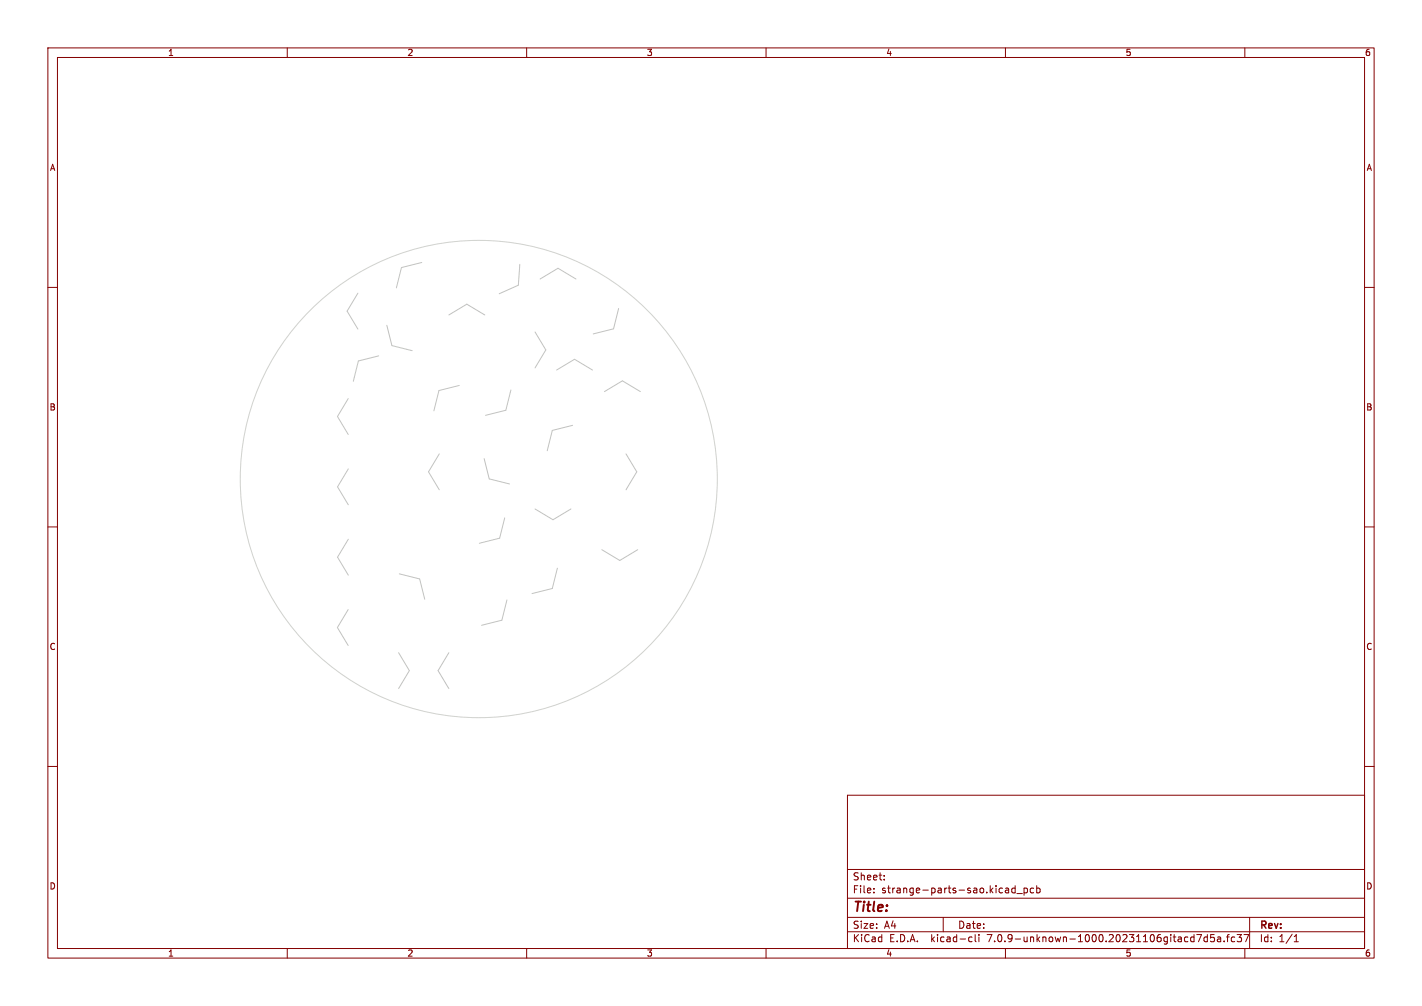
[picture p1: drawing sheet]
<svg xmlns="http://www.w3.org/2000/svg" width="297mm" height="210mm" viewBox="0 0 297 210" stroke-linecap="round" stroke-linejoin="round" font-family="sans-serif">
<defs><g id="words">
<text font-size="2.8" fill="#840000" x="178" y="190.9">Title:</text>
<g font-size="2.1" fill="#840000">
<text x="178" y="184">Sheet:</text>
<text x="178" y="186.7">File:</text>
<text x="184.1" y="186.7">strange-parts-sao.kicad_pcb</text>
<text x="178" y="196.9">KiCad</text>
<text x="178" y="194.1">Size:</text>
<text x="184.7" y="194.1">A4</text>
<text x="185.7" y="196.9">E.D.A.</text>
<text x="194.6" y="196.9">kicad-cli</text>
<text x="200" y="194.1">Date:</text>
<text x="206.5" y="196.9">7.0.9-unknown-1000.20231106gitacd7d5a.fc37</text>
<text x="263" y="194.3">Rev:</text>
<text x="263" y="196.9">Id:</text>
<text x="267.1" y="196.9">1/1</text>
</g>
<g font-size="1.8" fill="#840000">
<text x="35" y="11.9">1</text>
<text x="85" y="11.9">2</text>
<text x="135" y="11.9">3</text>
<text x="185" y="11.9">4</text>
<text x="235" y="11.9">5</text>
<text x="285" y="11.9">6</text>
<text x="10.3" y="35.9">A</text>
<text x="285.4" y="35.9">A</text>
<text x="10.3" y="85.9">B</text>
<text x="285.3" y="85.9">B</text>
<text x="10.3" y="135.9">C</text>
<text x="285.3" y="135.9">C</text>
<text x="10.3" y="185.9">D</text>
<text x="285.3" y="185.9">D</text>
<text x="35" y="199.9">1</text>
<text x="85" y="199.9">2</text>
<text x="135" y="199.9">3</text>
<text x="185" y="199.9">4</text>
<text x="235" y="199.9">5</text>
<text x="285" y="199.9">6</text>
</g>
</g></defs>
<g fill="none" stroke="#840000" stroke-width=".21">
<path d="M10 10h277v190h-277zM12 12h273v186h-273zM60 10v2M110 10v2M160 10v2M210 10v2M260 10v2M10 60h2M285 60h2M10 110h2M285 110h2M10 160h2"/>
<path d="M285 160h2M177 166h108v32h-108zM60 198v2M110 198v2M160 198v2M177 194.5h108M177 191.5h108M177 187.5h108M177 181.5h108M182.5 186.3v.1M182.5 185.5v.1M184.7 183.6v.1"/>
<path d="M184.7 182.8v.1M197 191.5v3M202.6 195.6l.4 .1M203 196.5l-.4 .1M203.7 195.1v1.3l.2 .2M204.5 195.1v.1M204.5 195.6v1M210 198v2M212 184.9v1.5M212 185.5l-.4-.1-.3 .3 .2 .6h.5M212.4 186.5h1.1M213.9 185.5l.4-.1 .3 .3-.1 .6h-.6"/>
<path d="M213.9 185.4v1.5M215.9 185.5l-.4-.1-.3 .3 .1 .6h.6M216.5 185.5l.5-.1 .2 .3-.1 .6h-.6M216.5 184.9v1.5M250 195.1h1l-.7 1.5M252.2 195.7l-.5-.1-.2 .3 .1 .6h.6M252.2 195.1v1.5M253.6 195.1h-.7l-.1 .7 .2-.1h.5l.2 .3-.1 .5-.2 .1-.6-.1M254.3 195.7h.6l.1 .9M255 196h-.5l-.3 .2 .3 .4 .5-.1M255.7 196.5v.1M256.2 195.6h.5"/>
<path d="M256.7 195.1l-.3 .2v1.3M257.9 195.7l-.4-.1-.3 .3 .1 .6h.6M258.4 195.1h.9l-.5 .6 .4 .1v.7l-.2 .1-.6-.1M259.8 195.1h1l-.6 1.5M260 198v2M261 191.5v6.5M270.3 196.6h.9M270.3 195.5l.4-.4v1.5"/>
</g>
<g fill="none" stroke="#c2c2c2" stroke-width=".21">
<path d="M88.1 54.8l-4.2 1.1-1.1 4.2M108.6 55.2l-.3 4.3-4 1.8M112.8 58.3l3.7-2.3 3.8 2.3M74.7 61.2l-2.2 3.8 2.2 3.7M79.1 74.3l-4.2 1.1-1.1 4.2M80.8 67.9l1.1 4.2 4.2 1.1M93.7 65.7l3.8-2.2 3.7 2.2M111.8 69.3l2.2 3.7-2.2 3.8M116.2 77.3l3.8-2.3 3.8 2.3M129.2 64.4l-1.1 4.2-4.2 1.1M72.7 83.2l-2.2 3.8 2.2 3.7M72.7 97.9l-2.2 3.7 2.2 3.8"/>
<path d="M91.7 94.7l-2.2 3.8 2.2 3.7M95.9 80.5l-4.2 1-1.1 4.3M101.1 95.7l1.1 4.3 4.2 1M106.7 81.4l-1.1 4.2-4.2 1.1M119.6 88.8l-4.2 1.1-1.1 4.2M126.2 81.7l3.8-2.2 3.8 2.2M130.8 94.7l2.2 3.8-2.2 3.7M72.7 112.6l-2.2 3.7 2.2 3.8M83.4 119.8l4.2 1.1 1.1 4.2M105.4 108.1l-1 4.3-4.3 1M111.8 106.2l3.7 2.3 3.7-2.3M116.4 118.6l-1 4.3-4.3 1"/>
<path d="M125.7 114.8l3.8 2.2 3.7-2.2M72.7 127.2l-2.2 3.8 2.2 3.8M83.3 136.2l2.2 3.8-2.2 3.8M93.7 136.2l-2.2 3.8 2.2 3.8M105.9 125.2l-1.1 4.3-4.2 1"/>
</g>
<circle cx="100" cy="100" r="49.8" fill="none" stroke="#d0d2cd" stroke-width=".21"/>
<use href="#words"/>
</svg>
